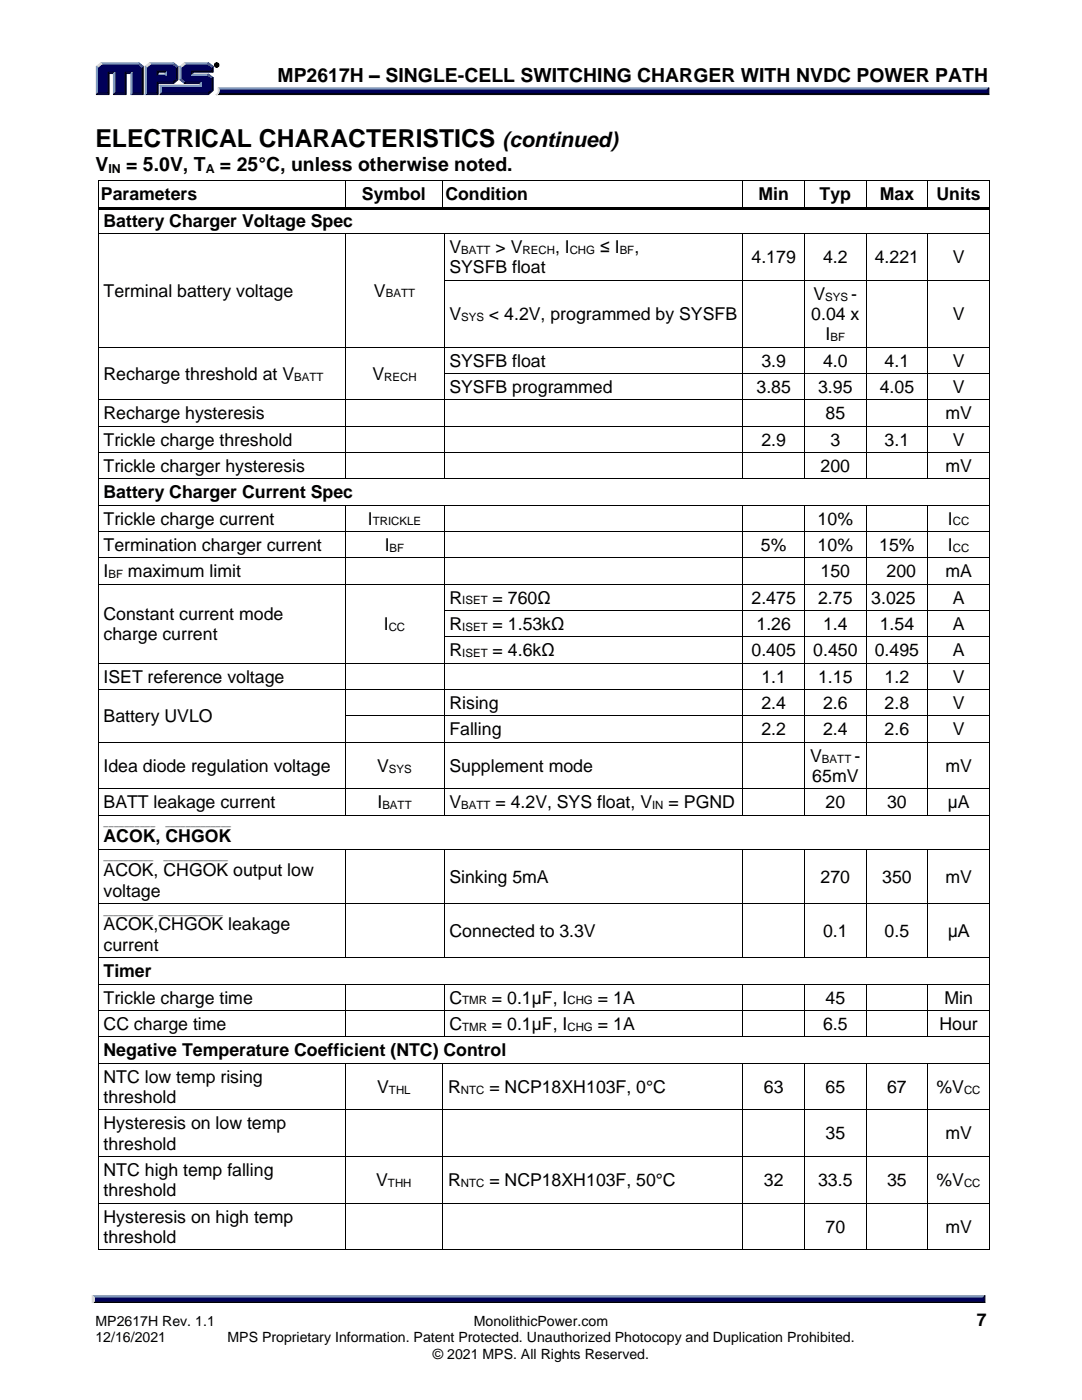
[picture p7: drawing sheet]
<svg xmlns="http://www.w3.org/2000/svg" width="216mm" height="279mm" viewBox="0 0 216 279" stroke-linecap="round" stroke-linejoin="round" font-family="sans-serif">
<defs><g id="words">
<text font-size="4.9" x="19" y="29.4">ELECTRICAL CHARACTERISTICS</text>
<text font-size="4.2" x="100.3" y="29.4">(continued)</text>
<g font-size="3.9">
<text x="55.4" y="16.3">MP2617H – SINGLE-CELL SWITCHING CHARGER WITH NVDC POWER PATH</text>
<text x="19" y="34.1">V</text>
<text x="25.2" y="34.1">= 5.0V, T</text>
<text x="43.9" y="34.1">= 25°C, unless otherwise noted.</text>
</g>
<g font-size="3.5">
<text x="20.1" y="40">Parameters</text>
<text x="72.2" y="40">Symbol</text>
<text x="88.9" y="40">Condition</text>
<text x="151.3" y="40">Min</text>
<text x="163.5" y="40">Typ</text>
<text x="175.5" y="40">Max</text>
<text x="186.9" y="40">Units</text>
<text x="20.7" y="45.2">Battery Charger Voltage Spec</text>
<text x="89.7" y="50.5">V</text>
<text x="98.9" y="50.5">&gt; V</text>
<text x="110.8" y="50.5">, I</text>
<text x="119.8" y="50.5">≤ I</text>
<text x="126.6" y="50.5">,</text>
<text x="150" y="52.5">4.179</text>
<text x="164.2" y="52.5">4.2</text>
<text x="174.6" y="52.5">4.221</text>
<text x="190.1" y="52.5">V</text>
<text x="20.7" y="59.2">Terminal battery voltage</text>
<text x="74.6" y="59.2">V</text>
<text x="89.7" y="54.5">SYSFB float</text>
<text x="162.3" y="59.8">V</text>
<text x="169.9" y="59.8">-</text>
<text x="89.7" y="63.8">V</text>
<text x="97.6" y="63.8">&lt; 4.2V, programmed by SYSFB</text>
<text x="161.9" y="63.8">0.04 x</text>
<text x="190.1" y="63.8">V</text>
<text x="164.7" y="67.9">I</text>
<text x="20.7" y="75.8">Recharge threshold at V</text>
<text x="74.3" y="75.8">V</text>
<text x="89.7" y="73.2">SYSFB float</text>
<text x="151.9" y="73.2">3.9</text>
<text x="164.2" y="73.2">4.0</text>
<text x="176.5" y="73.2">4.1</text>
<text x="190.1" y="73.2">V</text>
<text x="20.7" y="83.7">Recharge hysteresis</text>
<text x="89.7" y="78.4">SYSFB programmed</text>
<text x="151" y="78.4">3.85</text>
<text x="163.3" y="78.4">3.95</text>
<text x="164.7" y="83.7">85</text>
<text x="175.5" y="78.4">4.05</text>
<text x="188.6" y="83.7">mV</text>
<text x="190.1" y="78.4">V</text>
<text x="20.7" y="88.9">Trickle charge threshold</text>
<text x="151.9" y="88.9">2.9</text>
<text x="165.7" y="88.9">3</text>
<text x="176.5" y="88.9">3.1</text>
<text x="190.1" y="88.9">V</text>
<text x="20.7" y="94.2">Trickle charger hysteresis</text>
<text x="163.7" y="94.2">200</text>
<text x="188.6" y="94.2">mV</text>
<text x="20.7" y="99.5">Battery Charger Current Spec</text>
<text x="20.7" y="104.7">Trickle charge current</text>
<text x="73.4" y="104.7">I</text>
<text x="163.1" y="104.7">10%</text>
<text x="189.1" y="104.7">I</text>
<text x="20.7" y="109.9">Termination charger current</text>
<text x="76.8" y="109.9">I</text>
<text x="151.8" y="109.9">5%</text>
<text x="163.1" y="109.9">10%</text>
<text x="175.4" y="109.9">15%</text>
<text x="189.1" y="109.9">I</text>
<text x="20.7" y="115.2">I</text>
<text x="25.5" y="115.2">maximum limit</text>
<text x="163.7" y="115.2">150</text>
<text x="176.9" y="115.2">200</text>
<text x="188.6" y="115.2">mA</text>
<text x="20.7" y="123.7">Constant current mode</text>
<text x="76.6" y="125.7">I</text>
<text x="89.7" y="120.5">R</text>
<text x="89.7" y="125.7">R</text>
<text x="98.3" y="120.5">= 760Ω</text>
<text x="98.3" y="125.7">= 1.53kΩ</text>
<text x="150" y="120.5">2.475</text>
<text x="151" y="125.7">1.26</text>
<text x="163.3" y="120.5">2.75</text>
<text x="164.2" y="125.7">1.4</text>
<text x="173.9" y="120.5">3.025</text>
<text x="175.5" y="125.7">1.54</text>
<text x="190.1" y="120.5">A</text>
<text x="190.1" y="125.7">A</text>
<text x="20.7" y="127.7">charge current</text>
<text x="89.7" y="131">R</text>
<text x="98.3" y="131">= 4.6kΩ</text>
<text x="150" y="131">0.405</text>
<text x="162.3" y="131">0.450</text>
<text x="174.6" y="131">0.495</text>
<text x="190.1" y="131">A</text>
<text x="20.7" y="136.2">ISET reference voltage</text>
<text x="151.9" y="136.2">1.1</text>
<text x="163.3" y="136.2">1.15</text>
<text x="176.5" y="136.2">1.2</text>
<text x="190.1" y="136.2">V</text>
<text x="89.7" y="141.5">Rising</text>
<text x="151.9" y="141.5">2.4</text>
<text x="164.2" y="141.5">2.6</text>
<text x="176.5" y="141.5">2.8</text>
<text x="190.1" y="141.5">V</text>
<text x="20.7" y="144.1">Battery UVLO</text>
<text x="89.7" y="146.8">Falling</text>
<text x="151.9" y="146.8">2.2</text>
<text x="164.2" y="146.8">2.4</text>
<text x="176.5" y="146.8">2.6</text>
<text x="190.1" y="146.8">V</text>
<text x="20.7" y="154">Idea diode regulation voltage</text>
<text x="75.3" y="154">V</text>
<text x="89.7" y="154">Supplement mode</text>
<text x="161.7" y="152">V</text>
<text x="170.5" y="152">-</text>
<text x="188.6" y="154">mV</text>
<text x="20.7" y="161.3">BATT leakage current</text>
<text x="75.3" y="161.3">I</text>
<text x="89.7" y="161.3">V</text>
<text x="98.9" y="161.3">= 4.2V, SYS float, V</text>
<text x="133.4" y="161.3">= PGND</text>
<text x="162.1" y="156.1">65mV</text>
<text x="164.7" y="161.3">20</text>
<text x="177" y="161.3">30</text>
<text x="189.1" y="161.3">µA</text>
<text x="20.7" y="168.1">ACOK, CHGOK</text>
<text x="20.7" y="174.9">ACOK, CHGOK output low</text>
<text x="20.7" y="178.9">voltage</text>
<text x="89.7" y="176.1">Sinking 5mA</text>
<text x="163.7" y="176.1">270</text>
<text x="176" y="176.1">350</text>
<text x="188.6" y="176.1">mV</text>
<text x="20.7" y="185.7">ACOK,CHGOK leakage</text>
<text x="20.7" y="189.8">current</text>
<text x="89.7" y="187">Connected to 3.3V</text>
<text x="164.2" y="187">0.1</text>
<text x="176.5" y="187">0.5</text>
<text x="189.1" y="187">μA</text>
<text x="20.7" y="195">Timer</text>
<text x="20.7" y="200.3">Trickle charge time</text>
<text x="89.7" y="200.3">C</text>
<text x="98.2" y="200.3">= 0.1µF, I</text>
<text x="119.3" y="200.3">= 1A</text>
<text x="164.7" y="200.3">45</text>
<text x="188.4" y="200.3">Min</text>
<text x="20.7" y="205.5">CC charge time</text>
<text x="89.7" y="205.5">C</text>
<text x="98.2" y="205.5">= 0.1µF, I</text>
<text x="119.3" y="205.5">= 1A</text>
<text x="164.2" y="205.5">6.5</text>
<text x="187.5" y="205.5">Hour</text>
<text x="20.7" y="210.8">Negative Temperature Coefficient (NTC) Control</text>
<text x="20.7" y="216">NTC low temp rising</text>
<text x="20.7" y="220.1">threshold</text>
<text x="75.3" y="218.1">V</text>
<text x="89.4" y="218.1">R</text>
<text x="97.6" y="218.1">= NCP18XH103F, 0°C</text>
<text x="152.4" y="218.1">63</text>
<text x="164.7" y="218.1">65</text>
<text x="177" y="218.1">67</text>
<text x="186.9" y="218.1">%V</text>
<text x="20.7" y="225.4">Hysteresis on low temp</text>
<text x="164.7" y="227.4">35</text>
<text x="188.6" y="227.4">mV</text>
<text x="20.7" y="229.4">threshold</text>
<text x="20.7" y="234.7">NTC high temp falling</text>
<text x="20.7" y="238.7">threshold</text>
<text x="75.1" y="236.7">V</text>
<text x="89.4" y="236.7">R</text>
<text x="97.6" y="236.7">= NCP18XH103F, 50°C</text>
<text x="152.4" y="236.7">32</text>
<text x="163.3" y="236.7">33.5</text>
<text x="177" y="236.7">35</text>
<text x="186.9" y="236.7">%V</text>
<text x="20.7" y="244">Hysteresis on high temp</text>
<text x="20.7" y="248.1">threshold</text>
<text x="164.7" y="246">70</text>
<text x="188.6" y="246">mV</text>
<text x="194.9" y="264.5">7</text>
</g>
<g font-size="2.8">
<text x="19" y="264.5">MP2617H Rev. 1.1</text>
<text x="19" y="267.9">12/16/2021</text>
<text x="45.4" y="267.9">MPS Proprietary Information. Patent Protected. Unauthorized Photocopy and Duplication Prohibited.</text>
<text x="94.6" y="264.5">MonolithicPower.com</text>
<text x="86.4" y="271.2">© 2021 MPS. All Rights Reserved.</text>
</g>
<g font-size="2.5">
<text x="21.6" y="34.5">IN</text>
<text x="41.1" y="34.5">A</text>
</g>
<g font-size="2.3">
<text x="92" y="50.7">BATT</text>
<text x="104.3" y="50.7">RECH</text>
<text x="113.7" y="50.7">CHG</text>
<text x="123.6" y="50.7">BF</text>
<text x="77" y="59.4">BATT</text>
<text x="164.6" y="60">SYS</text>
<text x="92" y="64">SYS</text>
<text x="165.7" y="68.1">BF</text>
<text x="58.7" y="76">BATT</text>
<text x="76.7" y="76">RECH</text>
<text x="74.4" y="104.9">TRICKLE</text>
<text x="190.1" y="104.9">CC</text>
<text x="77.8" y="110.1">BF</text>
<text x="190.1" y="110.1">CC</text>
<text x="21.6" y="115.4">BF</text>
<text x="77.6" y="125.9">CC</text>
<text x="92.2" y="120.6">ISET</text>
<text x="92.2" y="125.9">ISET</text>
<text x="92.2" y="131.2">ISET</text>
<text x="77.6" y="154.2">SYS</text>
<text x="164" y="152.2">BATT</text>
<text x="76.3" y="161.5">BATT</text>
<text x="92" y="161.5">BATT</text>
<text x="130.1" y="161.5">IN</text>
<text x="92.2" y="200.4">TMR</text>
<text x="113.2" y="200.4">CHG</text>
<text x="92.2" y="205.7">TMR</text>
<text x="113.2" y="205.7">CHG</text>
<text x="77.6" y="218.2">THL</text>
<text x="92" y="218.2">NTC</text>
<text x="192.4" y="218.2">CC</text>
<text x="77.4" y="236.9">THH</text>
<text x="92" y="236.9">NTC</text>
<text x="192.4" y="236.9">CC</text>
</g>
<g font-size="1.8">
<text x="20.7" y="164.9">__________</text>
<text x="33" y="164.9">_____________</text>
<text x="20.7" y="171.7">__________</text>
<text x="32.6" y="171.7">_____________</text>
<text x="20.7" y="182.5">__________ _____________</text>
</g>
</g></defs>
<g fill="#000" stroke="#000" stroke-width=".2">
<path d="M43.7 18.2h153.2l.4 .7h-154.1a.67 .67 0 0 0 .5-.7zM18.9 259.3h177.2l.4 .7h-178.1z"/>
<path d="M42.8 13a.46 .46 0 0 1 .9 0 .46 .46 0 0 1-.9 0zM42.9 13a.37 .37 0 0 0 .7 0 .37 .37 0 0 0-.7 0zM43.1 12.7h.3l.1 .5-.3-.2-.1 .2zM43.2 12.8l.1 .2v-.2z"/>
</g>
<g fill="#8099bf" stroke="#8099bf" stroke-width=".2">
<path d="M18.4 258.6h178.1l-.4 .7h-177.2z"/>
<path d="M43.6 17.5h153.7l-.4 .7h-153.2z"/>
<path d="M31.6 14.8h1.3l.3 .3h-1.9z"/>
<path d="M36.8 12.5h4.8l-.2 .3h-4.4z"/>
<path d="M35.9 13.2l.3 .2v2.4l-.3 .1z"/>
<path d="M31.9 17h8v-.3l.3-.3v.9h-8z"/>
<path d="M31.9 17l.3 .3v1.3l-.3 .3z"/>
<path d="M38.5 14.8h3.1l-.2 .3h-3.2z"/>
<path d="M29.8 12.5h4.8l-.2 .3h-4.4z"/>
<path d="M29 13.2l.2 .2v5.2l-.2 .3z"/>
<path d="M33.2 14.1v1l-.3-.3v-.4z"/>
<path d="M20.1 12.5h7.6l-.2 .3h-7.2z"/>
<path d="M19.2 13.2l.3 .2v5.2l-.3 .3z"/>
<path d="M22.6 14.7l.3-.3v4.2l-.3 .3z"/>
<path d="M26.1 14.7l.3-.3v4.2l-.3 .3z"/>
</g>
<g fill="#000026" stroke="#000026" stroke-width=".2">
<path d="M196.5 258.6v1.4l-.4-.3v-.6z"/>
<path d="M197.3 17.5v1.4l-.4-.4v-.5z"/>
<path d="M37 16.4h3.2l-.3 .3h-3.1z"/>
<path d="M38.2 14.1h4.1v-.7l.2-.2v1.2h-4v.4l-.3 .3z"/>
<path d="M32.2 18.6h9.2l.9-.7v-2.3l.2-.1v2.6l-.9 .8h-9.7z"/>
<path d="M31.3 16.4h3.1l.8-.6v-2.4l.3-.2v2.7l-.9 .8h-3v2.2h-2.6l.2-.3h2.1z"/>
<path d="M31.3 14.1h1.9l-.3 .3h-1.3v.4l-.3 .3z"/>
<path d="M28.3 13.4l.3-.2v5.7h-2.5l.3-.3h1.9z"/>
<path d="M21.5 14.4h1.4l-.3 .3h-.8v4.2h-2.6l.3-.3h2z"/>
<path d="M24.9 14.4h1.5l-.3 .3h-.9v4.2h-2.6l.3-.3h2z"/>
</g>
<g fill="#000059" stroke="#000059" stroke-width=".2">
<path d="M18.9 259.1h177.2v.6h-177.2z"/>
<path d="M43.8 18h153.1v.5h-153.2z"/>
<path d="M19.5 13.4l.8-.6h7.2l.8 .6v5.2h-1.9v-4.2h-1.5v4.2h-2v-4.2h-1.4v4.2h-2z"/>
<path d="M29.2 13.4l.8-.6h2.2v1.3h-.9v1h1.9v-1h-1.3v-1.3h2.5l.8 .6v2.4l-.8 .6h-3.1v2.2h-2.1z"/>
<path d="M32.1 17.3h8.1v-.9h-3.2l-.8-.6v-2.4l.8-.6h4.4l.9 .6v.7h-4.1v1h3.2l.9 .5v2.3l-.9 .7h-9.3z"/>
</g>
<g fill="#d9d9d9" stroke="#d9d9d9" stroke-width=".2">
<path d="M18.4 258.6l.5 .5v.5l-.5 .4z"/>
<path d="M43.6 17.5l.2 .5a.81 .81 0 0 1-.7 .9 1.13 1.13 0 0 0 .5-1.4z"/>
<path d="M35.9 13.2l.9-.7 .2 .3-.8 .6z"/>
<path d="M29 13.2l.8-.7 .2 .3-.8 .6z"/>
<path d="M19.2 13.2l.9-.7 .2 .3-.8 .6z"/>
</g>
<g fill="#1a5999" stroke="#1a5999" stroke-width=".2">
<path d="M35.9 15.9l.3-.1 .8 .6-.2 .3z"/>
<path d="M41.6 14.8l.9 .7-.2 .1-.9-.5z"/>
<path d="M34.6 12.5l.9 .7-.3 .2-.8-.6z"/>
<path d="M27.7 12.5l.9 .7-.3 .2-.8-.6z"/>
<path d="M41.6 12.5l.9 .7-.2 .2-.9-.6z"/>
</g>
<g fill="#000">
<path d="M19.6 36h.1v.7h-.1z" fill-rule="evenodd"/>
<path d="M19.6 36h.1v.2h-.1z" fill-rule="evenodd"/>
<path d="M68.8 36.2h.1v.5h-.1z" fill-rule="evenodd"/>
<path d="M68.8 36h.1v.2h-.1z" fill-rule="evenodd"/>
<path d="M88.3 36.2h.2v.5h-.2z" fill-rule="evenodd"/>
<path d="M88.3 36h.2v.2h-.2z" fill-rule="evenodd"/>
<path d="M148.2 36.2h.1v.5h-.1z" fill-rule="evenodd"/>
<path d="M148.2 36h.1v.2h-.1z" fill-rule="evenodd"/>
<path d="M160.4 36.2h.2v.5h-.2z" fill-rule="evenodd"/>
<path d="M160.4 36h.2v.2h-.2z" fill-rule="evenodd"/>
<path d="M172.8 36.2h.1v.5h-.1z" fill-rule="evenodd"/>
<path d="M172.8 36h.1v.2h-.1z" fill-rule="evenodd"/>
<path d="M185.1 36.2h.1v.5h-.1z" fill-rule="evenodd"/>
<path d="M185.1 36h.1v.2h-.1z" fill-rule="evenodd"/>
<path d="M197.4 36h.1v.7h-.1z" fill-rule="evenodd"/>
<path d="M197.4 36h.1v.2h-.1z" fill-rule="evenodd"/>
<path d="M19.6 41.3h.1v.7h-.1z" fill-rule="evenodd"/>
<path d="M19.6 46.5h.1v.7h-.1z" fill-rule="evenodd"/>
<path d="M19.6 55.8h.1v.7h-.1z" fill-rule="evenodd"/>
<path d="M19.7 41.3h49.1v.5h-49.1z" fill-rule="evenodd"/>
<path d="M68.8 41.3h.5v.5h-.5z" fill-rule="evenodd"/>
<path d="M68.8 46.7h.1v.5h-.1z" fill-rule="evenodd"/>
<path d="M68.8 46.5h.1v.2h-.1z" fill-rule="evenodd"/>
<path d="M68.8 55.8h.1v.7h-.1z" fill-rule="evenodd"/>
<path d="M69.3 41.3h19v.5h-19z" fill-rule="evenodd"/>
<path d="M88.3 41.3h.5v.5h-.5z" fill-rule="evenodd"/>
<path d="M88.6 46.7h.1v.5h-.1z" fill-rule="evenodd"/>
<path d="M88.6 46.5h.1v.2h-.1z" fill-rule="evenodd"/>
<path d="M88.6 55.8h.1v.7h-.1z" fill-rule="evenodd"/>
<path d="M88.8 41.3h59.4v.5h-59.4z" fill-rule="evenodd"/>
<path d="M148.2 41.3h.5v.5h-.5z" fill-rule="evenodd"/>
<path d="M148.2 46.7h.1v.5h-.1z" fill-rule="evenodd"/>
<path d="M148.2 46.5h.1v.2h-.1z" fill-rule="evenodd"/>
<path d="M148.2 55.8h.1v.7h-.1z" fill-rule="evenodd"/>
<path d="M148.7 41.3h11.7v.5h-11.7z" fill-rule="evenodd"/>
<path d="M160.4 41.3h.6v.5h-.6z" fill-rule="evenodd"/>
<path d="M160.4 46.7h.2v.5h-.2z" fill-rule="evenodd"/>
<path d="M160.4 46.5h.2v.2h-.2z" fill-rule="evenodd"/>
<path d="M160.4 55.8h.2v.7h-.2z" fill-rule="evenodd"/>
<path d="M161 41.3h11.8v.5h-11.8z" fill-rule="evenodd"/>
<path d="M172.8 41.3h.5v.5h-.5z" fill-rule="evenodd"/>
<path d="M172.8 46.7h.1v.5h-.1z" fill-rule="evenodd"/>
<path d="M172.8 46.5h.1v.2h-.1z" fill-rule="evenodd"/>
<path d="M172.8 55.8h.1v.7h-.1z" fill-rule="evenodd"/>
<path d="M173.3 41.3h11.8v.5h-11.8z" fill-rule="evenodd"/>
<path d="M185.1 41.3h.5v.5h-.5z" fill-rule="evenodd"/>
<path d="M185.1 46.7h.1v.5h-.1z" fill-rule="evenodd"/>
<path d="M185.1 46.5h.1v.2h-.1z" fill-rule="evenodd"/>
<path d="M185.1 55.8h.1v.7h-.1z" fill-rule="evenodd"/>
<path d="M185.6 41.3h11.8v.5h-11.8z" fill-rule="evenodd"/>
<path d="M197.4 41.3h.1v.7h-.1z" fill-rule="evenodd"/>
<path d="M197.4 46.5h.1v.7h-.1z" fill-rule="evenodd"/>
<path d="M197.4 55.8h.1v.7h-.1z" fill-rule="evenodd"/>
<path d="M19.6 69.2h.1v.7h-.1z" fill-rule="evenodd"/>
<path d="M19.6 74.5h.1v.6h-.1z" fill-rule="evenodd"/>
<path d="M68.8 69.2h.1v.7h-.1z" fill-rule="evenodd"/>
<path d="M68.8 74.5h.1v.6h-.1z" fill-rule="evenodd"/>
<path d="M88.6 69.2h.1v.7h-.1z" fill-rule="evenodd"/>
<path d="M88.6 74.5h.1v.6h-.1z" fill-rule="evenodd"/>
<path d="M148.2 69.2h.1v.7h-.1z" fill-rule="evenodd"/>
<path d="M148.2 74.5h.1v.6h-.1z" fill-rule="evenodd"/>
<path d="M160.4 69.2h.2v.7h-.2z" fill-rule="evenodd"/>
<path d="M160.4 74.5h.2v.6h-.2z" fill-rule="evenodd"/>
<path d="M172.8 69.2h.1v.7h-.1z" fill-rule="evenodd"/>
<path d="M172.8 74.5h.1v.6h-.1z" fill-rule="evenodd"/>
<path d="M185.1 69.2h.1v.7h-.1z" fill-rule="evenodd"/>
<path d="M185.1 74.5h.1v.6h-.1z" fill-rule="evenodd"/>
<path d="M197.4 69.2h.1v.7h-.1z" fill-rule="evenodd"/>
<path d="M197.4 74.5h.1v.6h-.1z" fill-rule="evenodd"/>
<path d="M19.6 79.7h.1v.7h-.1z" fill-rule="evenodd"/>
<path d="M19.6 85h.1v.7h-.1z" fill-rule="evenodd"/>
<path d="M19.6 90.2h.1v.7h-.1z" fill-rule="evenodd"/>
<path d="M19.6 95.5h.1v.7h-.1z" fill-rule="evenodd"/>
<path d="M68.8 79.7h.1v.7h-.1z" fill-rule="evenodd"/>
<path d="M68.8 85h.1v.7h-.1z" fill-rule="evenodd"/>
<path d="M68.8 90.2h.1v.7h-.1z" fill-rule="evenodd"/>
<path d="M68.8 95.5h.1v.2h-.1z" fill-rule="evenodd"/>
<path d="M88.6 79.7h.1v.7h-.1z" fill-rule="evenodd"/>
<path d="M88.6 85h.1v.7h-.1z" fill-rule="evenodd"/>
<path d="M88.6 90.2h.1v.7h-.1z" fill-rule="evenodd"/>
<path d="M88.6 95.5h.1v.2h-.1z" fill-rule="evenodd"/>
<path d="M148.2 79.7h.1v.7h-.1z" fill-rule="evenodd"/>
<path d="M148.2 85h.1v.7h-.1z" fill-rule="evenodd"/>
<path d="M148.2 90.2h.1v.7h-.1z" fill-rule="evenodd"/>
<path d="M148.2 95.5h.1v.2h-.1z" fill-rule="evenodd"/>
<path d="M160.4 79.7h.2v.7h-.2z" fill-rule="evenodd"/>
<path d="M160.4 85h.2v.7h-.2z" fill-rule="evenodd"/>
<path d="M160.4 90.2h.2v.7h-.2z" fill-rule="evenodd"/>
<path d="M160.4 95.5h.2v.2h-.2z" fill-rule="evenodd"/>
<path d="M172.8 79.7h.1v.7h-.1z" fill-rule="evenodd"/>
<path d="M172.8 85h.1v.7h-.1z" fill-rule="evenodd"/>
<path d="M172.8 90.2h.1v.7h-.1z" fill-rule="evenodd"/>
<path d="M172.8 95.5h.1v.2h-.1z" fill-rule="evenodd"/>
<path d="M185.1 79.7h.1v.7h-.1z" fill-rule="evenodd"/>
<path d="M185.1 85h.1v.7h-.1z" fill-rule="evenodd"/>
<path d="M185.1 90.2h.1v.7h-.1z" fill-rule="evenodd"/>
<path d="M185.1 95.5h.1v.2h-.1z" fill-rule="evenodd"/>
<path d="M197.4 79.7h.1v.7h-.1z" fill-rule="evenodd"/>
<path d="M197.4 85h.1v.7h-.1z" fill-rule="evenodd"/>
<path d="M197.4 90.2h.1v.7h-.1z" fill-rule="evenodd"/>
<path d="M197.4 95.5h.1v.7h-.1z" fill-rule="evenodd"/>
<path d="M19.6 100.7h.1v.7h-.1z" fill-rule="evenodd"/>
<path d="M19.6 106h.1v.7h-.1z" fill-rule="evenodd"/>
<path d="M19.6 111.2h.1v.7h-.1z" fill-rule="evenodd"/>
<path d="M19.6 116.5h.1v.7h-.1z" fill-rule="evenodd"/>
<path d="M68.8 100.9h.1v.5h-.1z" fill-rule="evenodd"/>
<path d="M68.8 100.7h.1v.2h-.1z" fill-rule="evenodd"/>
<path d="M68.8 106h.1v.7h-.1z" fill-rule="evenodd"/>
<path d="M68.8 111.2h.1v.7h-.1z" fill-rule="evenodd"/>
<path d="M68.8 116.5h.1v.7h-.1z" fill-rule="evenodd"/>
<path d="M88.6 100.9h.1v.5h-.1z" fill-rule="evenodd"/>
<path d="M88.6 100.7h.1v.2h-.1z" fill-rule="evenodd"/>
<path d="M88.6 106h.1v.7h-.1z" fill-rule="evenodd"/>
<path d="M88.6 111.2h.1v.7h-.1z" fill-rule="evenodd"/>
<path d="M88.6 116.5h.1v.7h-.1z" fill-rule="evenodd"/>
<path d="M148.2 100.9h.1v.5h-.1z" fill-rule="evenodd"/>
<path d="M148.2 100.7h.1v.2h-.1z" fill-rule="evenodd"/>
<path d="M148.2 106h.1v.7h-.1z" fill-rule="evenodd"/>
<path d="M148.2 111.2h.1v.7h-.1z" fill-rule="evenodd"/>
<path d="M148.2 116.5h.1v.7h-.1z" fill-rule="evenodd"/>
<path d="M160.4 100.9h.2v.5h-.2z" fill-rule="evenodd"/>
<path d="M160.4 100.7h.2v.2h-.2z" fill-rule="evenodd"/>
<path d="M160.4 106h.2v.7h-.2z" fill-rule="evenodd"/>
<path d="M160.4 111.2h.2v.7h-.2z" fill-rule="evenodd"/>
<path d="M160.4 116.5h.2v.7h-.2z" fill-rule="evenodd"/>
<path d="M172.8 100.9h.1v.5h-.1z" fill-rule="evenodd"/>
<path d="M172.8 100.7h.1v.2h-.1z" fill-rule="evenodd"/>
<path d="M172.8 106h.1v.7h-.1z" fill-rule="evenodd"/>
<path d="M172.8 111.2h.1v.7h-.1z" fill-rule="evenodd"/>
<path d="M172.8 116.5h.1v.7h-.1z" fill-rule="evenodd"/>
<path d="M185.1 100.9h.1v.5h-.1z" fill-rule="evenodd"/>
<path d="M185.1 100.7h.1v.2h-.1z" fill-rule="evenodd"/>
<path d="M185.1 106h.1v.7h-.1z" fill-rule="evenodd"/>
<path d="M185.1 111.2h.1v.7h-.1z" fill-rule="evenodd"/>
<path d="M185.1 116.5h.1v.7h-.1z" fill-rule="evenodd"/>
<path d="M197.4 100.7h.1v.7h-.1z" fill-rule="evenodd"/>
<path d="M197.4 106h.1v.7h-.1z" fill-rule="evenodd"/>
<path d="M197.4 111.2h.1v.7h-.1z" fill-rule="evenodd"/>
<path d="M197.4 116.5h.1v.7h-.1z" fill-rule="evenodd"/>
<path d="M19.6 121.8h.1v.7h-.1z" fill-rule="evenodd"/>
<path d="M19.6 127h.1v.7h-.1z" fill-rule="evenodd"/>
<path d="M19.6 132.3h.1v.7h-.1z" fill-rule="evenodd"/>
<path d="M19.6 137.5h.1v.7h-.1z" fill-rule="evenodd"/>
<path d="M68.8 121.8h.1v.7h-.1z" fill-rule="evenodd"/>
<path d="M68.8 127h.1v.7h-.1z" fill-rule="evenodd"/>
<path d="M68.8 132.3h.1v.7h-.1z" fill-rule="evenodd"/>
<path d="M68.8 137.5h.1v.7h-.1z" fill-rule="evenodd"/>
<path d="M88.6 121.8h.1v.7h-.1z" fill-rule="evenodd"/>
<path d="M88.6 127h.1v.7h-.1z" fill-rule="evenodd"/>
<path d="M88.6 132.3h.1v.7h-.1z" fill-rule="evenodd"/>
<path d="M88.6 137.5h.1v.7h-.1z" fill-rule="evenodd"/>
<path d="M148.2 121.8h.1v.7h-.1z" fill-rule="evenodd"/>
<path d="M148.2 127h.1v.7h-.1z" fill-rule="evenodd"/>
<path d="M148.2 132.3h.1v.7h-.1z" fill-rule="evenodd"/>
<path d="M148.2 137.5h.1v.7h-.1z" fill-rule="evenodd"/>
<path d="M160.4 121.8h.2v.7h-.2z" fill-rule="evenodd"/>
<path d="M160.4 127h.2v.7h-.2z" fill-rule="evenodd"/>
<path d="M160.4 132.3h.2v.7h-.2z" fill-rule="evenodd"/>
<path d="M160.4 137.5h.2v.7h-.2z" fill-rule="evenodd"/>
<path d="M172.8 121.8h.1v.7h-.1z" fill-rule="evenodd"/>
<path d="M172.8 127h.1v.7h-.1z" fill-rule="evenodd"/>
<path d="M172.8 132.3h.1v.7h-.1z" fill-rule="evenodd"/>
<path d="M172.8 137.5h.1v.7h-.1z" fill-rule="evenodd"/>
<path d="M185.1 121.8h.1v.7h-.1z" fill-rule="evenodd"/>
<path d="M185.1 127h.1v.7h-.1z" fill-rule="evenodd"/>
<path d="M185.1 132.3h.1v.7h-.1z" fill-rule="evenodd"/>
<path d="M185.1 137.5h.1v.7h-.1z" fill-rule="evenodd"/>
<path d="M197.4 121.8h.1v.7h-.1z" fill-rule="evenodd"/>
<path d="M197.4 127h.1v.7h-.1z" fill-rule="evenodd"/>
<path d="M197.4 132.3h.1v.7h-.1z" fill-rule="evenodd"/>
<path d="M197.4 137.5h.1v.7h-.1z" fill-rule="evenodd"/>
<path d="M19.6 142.8h.1v.7h-.1z" fill-rule="evenodd"/>
<path d="M19.6 148.1h.1v.7h-.1z" fill-rule="evenodd"/>
<path d="M19.6 157.4h.1v.7h-.1z" fill-rule="evenodd"/>
<path d="M68.8 142.8h.1v.7h-.1z" fill-rule="evenodd"/>
<path d="M68.8 148.1h.1v.7h-.1z" fill-rule="evenodd"/>
<path d="M68.8 157.4h.1v.7h-.1z" fill-rule="evenodd"/>
<path d="M88.6 142.8h.1v.7h-.1z" fill-rule="evenodd"/>
<path d="M88.6 148.1h.1v.7h-.1z" fill-rule="evenodd"/>
<path d="M88.6 157.4h.1v.7h-.1z" fill-rule="evenodd"/>
<path d="M148.2 142.8h.1v.7h-.1z" fill-rule="evenodd"/>
<path d="M148.2 148.1h.1v.7h-.1z" fill-rule="evenodd"/>
<path d="M148.2 157.4h.1v.7h-.1z" fill-rule="evenodd"/>
<path d="M160.4 142.8h.2v.7h-.2z" fill-rule="evenodd"/>
<path d="M160.4 148.1h.2v.7h-.2z" fill-rule="evenodd"/>
<path d="M160.4 157.4h.2v.7h-.2z" fill-rule="evenodd"/>
<path d="M172.8 142.8h.1v.7h-.1z" fill-rule="evenodd"/>
<path d="M172.8 148.1h.1v.7h-.1z" fill-rule="evenodd"/>
<path d="M172.8 157.4h.1v.7h-.1z" fill-rule="evenodd"/>
<path d="M185.1 142.8h.1v.7h-.1z" fill-rule="evenodd"/>
<path d="M185.1 148.1h.1v.7h-.1z" fill-rule="evenodd"/>
<path d="M185.1 157.4h.1v.7h-.1z" fill-rule="evenodd"/>
<path d="M197.4 142.8h.1v.7h-.1z" fill-rule="evenodd"/>
<path d="M197.4 148.1h.1v.7h-.1z" fill-rule="evenodd"/>
<path d="M197.4 157.4h.1v.7h-.1z" fill-rule="evenodd"/>
<path d="M19.6 162.6h.1v.7h-.1z" fill-rule="evenodd"/>
<path d="M19.6 169.4h.1v.7h-.1z" fill-rule="evenodd"/>
<path d="M68.8 162.6h.1v.2h-.1z" fill-rule="evenodd"/>
<path d="M68.8 169.6h.1v.5h-.1z" fill-rule="evenodd"/>
<path d="M68.8 169.4h.1v.2h-.1z" fill-rule="evenodd"/>
<path d="M88.6 162.6h.1v.2h-.1z" fill-rule="evenodd"/>
<path d="M88.6 169.6h.1v.5h-.1z" fill-rule="evenodd"/>
<path d="M88.6 169.4h.1v.2h-.1z" fill-rule="evenodd"/>
<path d="M148.2 162.6h.1v.2h-.1z" fill-rule="evenodd"/>
<path d="M148.2 169.6h.1v.5h-.1z" fill-rule="evenodd"/>
<path d="M148.2 169.4h.1v.2h-.1z" fill-rule="evenodd"/>
<path d="M160.4 162.6h.2v.2h-.2z" fill-rule="evenodd"/>
<path d="M160.4 169.6h.2v.5h-.2z" fill-rule="evenodd"/>
<path d="M160.4 169.4h.2v.2h-.2z" fill-rule="evenodd"/>
<path d="M172.8 162.6h.1v.2h-.1z" fill-rule="evenodd"/>
<path d="M172.8 169.6h.1v.5h-.1z" fill-rule="evenodd"/>
<path d="M172.8 169.4h.1v.2h-.1z" fill-rule="evenodd"/>
<path d="M185.1 162.6h.1v.2h-.1z" fill-rule="evenodd"/>
<path d="M185.1 169.6h.1v.5h-.1z" fill-rule="evenodd"/>
<path d="M185.1 169.4h.1v.2h-.1z" fill-rule="evenodd"/>
<path d="M197.4 162.6h.1v.7h-.1z" fill-rule="evenodd"/>
<path d="M197.4 169.4h.1v.7h-.1z" fill-rule="evenodd"/>
<path d="M19.6 180.2h.1v.7h-.1z" fill-rule="evenodd"/>
<path d="M19.6 191.1h.1v.7h-.1z" fill-rule="evenodd"/>
<path d="M19.6 196.3h.1v.7h-.1z" fill-rule="evenodd"/>
<path d="M68.8 180.2h.1v.7h-.1z" fill-rule="evenodd"/>
<path d="M68.8 191.1h.1v.1h-.1z" fill-rule="evenodd"/>
<path d="M68.8 196.5h.1v.5h-.1z" fill-rule="evenodd"/>
<path d="M68.8 196.3h.1v.2h-.1z" fill-rule="evenodd"/>
<path d="M88.6 180.2h.1v.7h-.1z" fill-rule="evenodd"/>
<path d="M88.6 191.1h.1v.1h-.1z" fill-rule="evenodd"/>
<path d="M88.6 196.5h.1v.5h-.1z" fill-rule="evenodd"/>
<path d="M88.6 196.3h.1v.2h-.1z" fill-rule="evenodd"/>
<path d="M148.2 180.2h.1v.7h-.1z" fill-rule="evenodd"/>
<path d="M148.2 191.1h.1v.1h-.1z" fill-rule="evenodd"/>
<path d="M148.2 196.5h.1v.5h-.1z" fill-rule="evenodd"/>
<path d="M148.2 196.3h.1v.2h-.1z" fill-rule="evenodd"/>
<path d="M160.4 180.2h.2v.7h-.2z" fill-rule="evenodd"/>
<path d="M160.4 191.1h.2v.1h-.2z" fill-rule="evenodd"/>
<path d="M160.4 196.5h.2v.5h-.2z" fill-rule="evenodd"/>
<path d="M160.4 196.3h.2v.2h-.2z" fill-rule="evenodd"/>
<path d="M172.8 180.2h.1v.7h-.1z" fill-rule="evenodd"/>
<path d="M172.8 191.1h.1v.1h-.1z" fill-rule="evenodd"/>
<path d="M172.8 196.5h.1v.5h-.1z" fill-rule="evenodd"/>
<path d="M172.8 196.3h.1v.2h-.1z" fill-rule="evenodd"/>
<path d="M185.1 180.2h.1v.7h-.1z" fill-rule="evenodd"/>
<path d="M185.1 191.1h.1v.1h-.1z" fill-rule="evenodd"/>
<path d="M185.1 196.5h.1v.5h-.1z" fill-rule="evenodd"/>
<path d="M185.1 196.3h.1v.2h-.1z" fill-rule="evenodd"/>
<path d="M197.4 180.2h.1v.7h-.1z" fill-rule="evenodd"/>
<path d="M197.4 191.1h.1v.7h-.1z" fill-rule="evenodd"/>
<path d="M197.4 196.3h.1v.7h-.1z" fill-rule="evenodd"/>
<path d="M19.6 201.6h.1v.7h-.1z" fill-rule="evenodd"/>
<path d="M19.6 206.8h.1v.7h-.1z" fill-rule="evenodd"/>
<path d="M19.6 212.1h.1v.7h-.1z" fill-rule="evenodd"/>
<path d="M68.8 201.6h.1v.7h-.1z" fill-rule="evenodd"/>
<path d="M68.8 206.8h.1v.2h-.1z" fill-rule="evenodd"/>
<path d="M68.8 212.3h.1v.5h-.1z" fill-rule="evenodd"/>
<path d="M68.8 212.1h.1v.2h-.1z" fill-rule="evenodd"/>
<path d="M88.3 212.3h.2v.5h-.2z" fill-rule="evenodd"/>
<path d="M88.3 212.1h.2v.2h-.2z" fill-rule="evenodd"/>
<path d="M88.6 201.6h.1v.7h-.1z" fill-rule="evenodd"/>
<path d="M88.6 206.8h.1v.2h-.1z" fill-rule="evenodd"/>
<path d="M148.2 201.6h.1v.7h-.1z" fill-rule="evenodd"/>
<path d="M148.2 206.8h.1v.2h-.1z" fill-rule="evenodd"/>
<path d="M148.2 212.3h.1v.5h-.1z" fill-rule="evenodd"/>
<path d="M148.2 212.1h.1v.2h-.1z" fill-rule="evenodd"/>
<path d="M160.4 201.6h.2v.7h-.2z" fill-rule="evenodd"/>
<path d="M160.4 206.8h.2v.2h-.2z" fill-rule="evenodd"/>
<path d="M160.4 212.3h.2v.5h-.2z" fill-rule="evenodd"/>
<path d="M160.4 212.1h.2v.2h-.2z" fill-rule="evenodd"/>
<path d="M172.8 201.6h.1v.7h-.1z" fill-rule="evenodd"/>
<path d="M172.8 206.8h.1v.2h-.1z" fill-rule="evenodd"/>
<path d="M172.8 212.3h.1v.5h-.1z" fill-rule="evenodd"/>
<path d="M172.8 212.1h.1v.2h-.1z" fill-rule="evenodd"/>
<path d="M185.1 201.6h.1v.7h-.1z" fill-rule="evenodd"/>
<path d="M185.1 206.8h.1v.2h-.1z" fill-rule="evenodd"/>
<path d="M185.1 212.3h.1v.5h-.1z" fill-rule="evenodd"/>
<path d="M185.1 212.1h.1v.2h-.1z" fill-rule="evenodd"/>
<path d="M197.4 201.6h.1v.7h-.1z" fill-rule="evenodd"/>
<path d="M197.4 206.8h.1v.7h-.1z" fill-rule="evenodd"/>
<path d="M197.4 212.1h.1v.7h-.1z" fill-rule="evenodd"/>
<path d="M19.6 221.4h.1v.7h-.1z" fill-rule="evenodd"/>
<path d="M19.6 230.7h.1v.7h-.1z" fill-rule="evenodd"/>
<path d="M68.8 221.4h.1v.7h-.1z" fill-rule="evenodd"/>
<path d="M68.8 230.7h.1v.7h-.1z" fill-rule="evenodd"/>
<path d="M88.3 221.4h.2v.7h-.2z" fill-rule="evenodd"/>
<path d="M88.3 230.7h.2v.7h-.2z" fill-rule="evenodd"/>
<path d="M148.2 221.4h.1v.7h-.1z" fill-rule="evenodd"/>
<path d="M148.2 230.7h.1v.7h-.1z" fill-rule="evenodd"/>
<path d="M160.4 221.4h.2v.7h-.2z" fill-rule="evenodd"/>
<path d="M160.4 230.7h.2v.7h-.2z" fill-rule="evenodd"/>
<path d="M172.8 221.4h.1v.7h-.1z" fill-rule="evenodd"/>
<path d="M172.8 230.7h.1v.7h-.1z" fill-rule="evenodd"/>
<path d="M185.1 221.4h.1v.7h-.1z" fill-rule="evenodd"/>
<path d="M185.1 230.7h.1v.7h-.1z" fill-rule="evenodd"/>
<path d="M197.4 221.4h.1v.7h-.1z" fill-rule="evenodd"/>
<path d="M197.4 230.7h.1v.7h-.1z" fill-rule="evenodd"/>
<path d="M19.6 240h.1v.7h-.1z" fill-rule="evenodd"/>
<path d="M19.6 249.3h.1v.2h-.1z" fill-rule="evenodd"/>
<path d="M19.6 249.3h.1v.2h-.1z" fill-rule="evenodd"/>
<path d="M68.8 240h.1v.7h-.1z" fill-rule="evenodd"/>
<path d="M68.8 249.3h.1v.2h-.1z" fill-rule="evenodd"/>
<path d="M88.3 240h.2v.7h-.2z" fill-rule="evenodd"/>
<path d="M88.3 249.3h.2v.2h-.2z" fill-rule="evenodd"/>
<path d="M148.2 240h.1v.7h-.1z" fill-rule="evenodd"/>
<path d="M148.2 249.3h.1v.2h-.1z" fill-rule="evenodd"/>
<path d="M160.4 240h.2v.7h-.2z" fill-rule="evenodd"/>
<path d="M160.4 249.3h.2v.2h-.2z" fill-rule="evenodd"/>
<path d="M172.8 240h.1v.7h-.1z" fill-rule="evenodd"/>
<path d="M172.8 249.3h.1v.2h-.1z" fill-rule="evenodd"/>
<path d="M185.1 240h.1v.7h-.1z" fill-rule="evenodd"/>
<path d="M185.1 249.3h.1v.2h-.1z" fill-rule="evenodd"/>
<path d="M197.4 240h.1v.7h-.1z" fill-rule="evenodd"/>
<path d="M197.4 249.3h.1v.2h-.1z" fill-rule="evenodd"/>
<path d="M197.4 249.3h.1v.2h-.1z" fill-rule="evenodd"/>
</g>
<g fill="none" stroke="#000" stroke-width=".2">
<path d="M19.6 36.7v4.6M19.7 36.1h49.1M68.8 36.7v4.6M68.9 36.1h19.4M88.4 36.7v4.6M88.5 36.1h59.7M148.2 36.7v4.6M148.3 36.1h12.1M160.5 36.7v4.6M160.6 36.1h12.2M172.8 36.7v4.6M172.9 36.1h12.2"/>
<path d="M185.1 36.7v4.6M185.2 36.1h12.2M197.5 36.7v4.6M19.6 42v4.5M19.6 47.2v8.6M19.6 56.5v12.7M19.7 46.6h49.1M68.8 47.2v8.6M68.8 56.5v12.7M68.9 46.6h19.7M88.7 47.2v8.6M88.7 56.5v12.7"/>
<path d="M88.7 46.6h59.5M88.7 55.9h59.5M148.2 47.2v8.6M148.2 56.5v12.7M148.3 46.6h12.1M148.3 55.9h12.1M160.5 47.2v8.6M160.5 56.5v12.7M160.6 46.6h12.2M160.6 55.9h12.2M172.8 47.2v8.6M172.8 56.5v12.7"/>
<path d="M172.9 46.6h12.2M172.9 55.9h12.2M185.1 47.2v8.6M185.1 56.5v12.7M185.2 46.6h12.2M185.2 55.9h12.2M197.5 42v4.5M197.5 47.2v8.6M197.5 56.5v12.7M19.6 69.9v4.6M19.6 75.1v4.6M19.7 69.3h49.1"/>
<path d="M19.7 79.8h49.1M68.8 69.9v4.6M68.8 75.1v4.6M68.9 69.3h19.7M68.9 79.8h19.7M88.7 69.9v4.6M88.7 75.1v4.6M88.7 69.3h59.5M88.7 74.5h59.5M88.7 79.8h59.5M148.2 69.9v4.6M148.2 75.1v4.6"/>
<path d="M148.3 69.3h12.1M148.3 74.5h12.1M148.3 79.8h12.1M160.5 69.9v4.6M160.5 75.1v4.6M160.6 69.3h12.2M160.6 74.5h12.2M160.6 79.8h12.2M172.8 69.9v4.6M172.8 75.1v4.6M172.9 69.3h12.2M172.9 74.5h12.2"/>
<path d="M172.9 79.8h12.2M185.1 69.9v4.6M185.1 75.1v4.6M185.2 69.3h12.2M185.2 74.5h12.2M185.2 79.8h12.2M197.5 69.9v4.6M197.5 75.1v4.6M19.6 80.4v4.6M19.6 85.7v4.5M19.6 90.9v4.6M19.6 96.2v4.5"/>
<path d="M19.7 85.1h49.1M19.7 90.3h49.1M19.7 95.6h49.1M68.8 80.4v4.6M68.8 85.7v4.5M68.8 90.9v4.6M68.9 85.1h19.7M68.9 90.3h19.7M68.9 95.6h19.7M88.7 80.4v4.6M88.7 85.7v4.5M88.7 90.9v4.6"/>
<path d="M88.7 85.1h59.5M88.7 90.3h59.5M88.7 95.6h59.5M148.2 80.4v4.6M148.2 85.7v4.5M148.2 90.9v4.6M148.3 85.1h12.1M148.3 90.3h12.1M148.3 95.6h12.1M160.5 80.4v4.6M160.5 85.7v4.5M160.5 90.9v4.6"/>
<path d="M160.6 85.1h12.2M160.6 90.3h12.2M160.6 95.6h12.2M172.8 80.4v4.6M172.8 85.7v4.5M172.8 90.9v4.6M172.9 85.1h12.2M172.9 90.3h12.2M172.9 95.6h12.2M185.1 80.4v4.6M185.1 85.7v4.5M185.1 90.9v4.6"/>
<path d="M185.2 85.1h12.2M185.2 90.3h12.2M185.2 95.6h12.2M197.5 80.4v4.6M197.5 85.7v4.5M197.5 90.9v4.6M197.5 96.2v4.5M19.6 101.4v4.6M19.6 106.7v4.5M19.6 111.9v4.6M19.6 117.2v4.6M19.7 100.8h49.1"/>
<path d="M19.7 106.1h49.1M19.7 111.3h49.1M19.7 116.6h49.1M68.8 101.4v4.6M68.8 106.7v4.5M68.8 111.9v4.6M68.8 117.2v4.6M68.9 100.8h19.7M68.9 106.1h19.7M68.9 111.3h19.7M68.9 116.6h19.7M88.7 101.4v4.6"/>
<path d="M88.7 106.7v4.5M88.7 111.9v4.6M88.7 117.2v4.6M88.7 100.8h59.5M88.7 106.1h59.5M88.7 111.3h59.5M88.7 116.6h59.5M148.2 101.4v4.6M148.2 106.7v4.5M148.2 111.9v4.6M148.2 117.2v4.6M148.3 100.8h12.1"/>
<path d="M148.3 106.1h12.1M148.3 111.3h12.1M148.3 116.6h12.1M160.5 101.4v4.6M160.5 106.7v4.5M160.5 111.9v4.6M160.5 117.2v4.6M160.6 100.8h12.2M160.6 106.1h12.2M160.6 111.3h12.2M160.6 116.6h12.2M172.8 101.4v4.6"/>
<path d="M172.8 106.7v4.5M172.8 111.9v4.6M172.8 117.2v4.6M172.9 100.8h12.2M172.9 106.1h12.2M172.9 111.3h12.2M172.9 116.6h12.2M185.1 101.4v4.6M185.1 106.7v4.5M185.1 111.9v4.6M185.1 117.2v4.6M185.2 100.8h12.2"/>
<path d="M185.2 106.1h12.2M185.2 111.3h12.2M185.2 116.6h12.2M197.5 101.4v4.6M197.5 106.7v4.5M197.5 111.9v4.6M197.5 117.2v4.6M19.6 122.5v4.5M19.6 127.7v4.6M19.6 133v4.5M19.6 138.2v4.6M19.7 132.4h49.1"/>
<path d="M19.7 137.6h49.1M68.8 122.5v4.5M68.8 127.7v4.6M68.8 133v4.5M68.8 138.2v4.6M68.9 132.4h19.7M68.9 137.6h19.7M88.7 122.5v4.5M88.7 127.7v4.6M88.7 133v4.5M88.7 138.2v4.6M88.7 121.8h59.5"/>
<path d="M88.7 127.1h59.5M88.7 132.4h59.5M88.7 137.6h59.5M148.2 122.5v4.5M148.2 127.7v4.6M148.2 133v4.5M148.2 138.2v4.6M148.3 121.8h12.1M148.3 127.1h12.1M148.3 132.4h12.1M148.3 137.6h12.1M160.5 122.5v4.5"/>
<path d="M160.5 127.7v4.6M160.5 133v4.5M160.5 138.2v4.6M160.6 121.8h12.2M160.6 127.1h12.2M160.6 132.4h12.2M160.6 137.6h12.2M172.8 122.5v4.5M172.8 127.7v4.6M172.8 133v4.5M172.8 138.2v4.6M172.9 121.8h12.2"/>
<path d="M172.9 127.1h12.2M172.9 132.4h12.2M172.9 137.6h12.2M185.1 122.5v4.5M185.1 127.7v4.6M185.1 133v4.5M185.1 138.2v4.6M185.2 121.8h12.2M185.2 127.1h12.2M185.2 132.4h12.2M185.2 137.6h12.2M197.5 122.5v4.5"/>
<path d="M197.5 127.7v4.6M197.5 133v4.5M197.5 138.2v4.6M19.6 143.5v4.6M19.6 148.8v8.6M19.6 158.1v4.5M19.7 148.1h49.1M19.7 157.5h49.1M68.8 143.5v4.6M68.8 148.8v8.6M68.8 158.1v4.5M68.9 142.9h19.7"/>
<path d="M68.9 148.1h19.7M68.9 157.5h19.7M88.7 143.5v4.6M88.7 148.8v8.6M88.7 158.1v4.5M88.7 142.9h59.5M88.7 148.1h59.5M88.7 157.5h59.5M148.2 143.5v4.6M148.2 148.8v8.6M148.2 158.1v4.5M148.3 142.9h12.1"/>
<path d="M148.3 148.1h12.1M148.3 157.5h12.1M160.5 143.5v4.6M160.5 148.8v8.6M160.5 158.1v4.5M160.6 142.9h12.2M160.6 148.1h12.2M160.6 157.5h12.2M172.8 143.5v4.6M172.8 148.8v8.6M172.8 158.1v4.5M172.9 142.9h12.2"/>
<path d="M172.9 148.1h12.2M172.9 157.5h12.2M185.1 143.5v4.6M185.1 148.8v8.6M185.1 158.1v4.5M185.2 142.9h12.2M185.2 148.1h12.2M185.2 157.5h12.2M197.5 143.5v4.6M197.5 148.8v8.6M197.5 158.1v4.5M19.6 163.3v6.1"/>
<path d="M19.6 170.1v10.1M19.7 162.7h49.1M19.7 169.5h49.1M68.8 170.1v10.1M68.9 162.7h19.7M68.9 169.5h19.7M88.7 170.1v10.1M88.7 162.7h59.5M88.7 169.5h59.5M148.2 170.1v10.1M148.3 162.7h12.1M148.3 169.5h12.1"/>
<path d="M160.5 170.1v10.1M160.6 162.7h12.2M160.6 169.5h12.2M172.8 170.1v10.1M172.9 162.7h12.2M172.9 169.5h12.2M185.1 170.1v10.1M185.2 162.7h12.2M185.2 169.5h12.2M197.5 163.3v6.1M197.5 170.1v10.1M19.6 180.9v10.2"/>
<path d="M19.6 191.8v4.5M19.6 197v4.6M19.7 180.3h49.1M19.7 191.1h49.1M19.7 196.4h49.1M68.8 180.9v10.2M68.8 197v4.6M68.9 180.3h19.7M68.9 191.1h19.7M68.9 196.4h19.7M88.7 180.9v10.2M88.7 197v4.6"/>
<path d="M88.7 180.3h59.5M88.7 191.1h59.5M88.7 196.4h59.5M148.2 180.9v10.2M148.2 197v4.6M148.3 180.3h12.1M148.3 191.1h12.1M148.3 196.4h12.1M160.5 180.9v10.2M160.5 197v4.6M160.6 180.3h12.2M160.6 191.1h12.2"/>
<path d="M160.6 196.4h12.2M172.8 180.9v10.2M172.8 197v4.6M172.9 180.3h12.2M172.9 191.1h12.2M172.9 196.4h12.2M185.1 180.9v10.2M185.1 197v4.6M185.2 180.3h12.2M185.2 191.1h12.2M185.2 196.4h12.2M197.5 180.9v10.2"/>
<path d="M197.5 191.8v4.5M197.5 197v4.6M19.6 202.3v4.5M19.6 207.5v4.6M19.6 212.8v8.6M19.7 201.6h49.1M19.7 206.9h49.1M19.7 212.2h49.1M68.8 202.3v4.5M68.8 212.8v8.6M68.9 201.6h19.7M68.9 206.9h19.7"/>
<path d="M68.9 212.2h19.4M88.4 212.8v8.6M88.5 212.2h59.7M88.7 202.3v4.5M88.7 201.6h59.5M88.7 206.9h59.5M148.2 202.3v4.5M148.2 212.8v8.6M148.3 201.6h12.1M148.3 206.9h12.1M148.3 212.2h12.1M160.5 202.3v4.5"/>
<path d="M160.5 212.8v8.6M160.6 201.6h12.2M160.6 206.9h12.2M160.6 212.2h12.2M172.8 202.3v4.5M172.8 212.8v8.6M172.9 201.6h12.2M172.9 206.9h12.2M172.9 212.2h12.2M185.1 202.3v4.5M185.1 212.8v8.6M185.2 201.6h12.2"/>
<path d="M185.2 206.9h12.2M185.2 212.2h12.2M197.5 202.3v4.5M197.5 207.5v4.6M197.5 212.8v8.6M19.6 222.1v8.6M19.6 231.4v8.6M19.7 221.5h49.1M19.7 230.8h49.1M68.8 222.1v8.6M68.8 231.4v8.6M68.9 221.5h19.4"/>
<path d="M68.9 230.8h19.4M88.4 222.1v8.6M88.4 231.4v8.6M88.5 221.5h59.7M88.5 230.8h59.7M148.2 222.1v8.6M148.2 231.4v8.6M148.3 221.5h12.1M148.3 230.8h12.1M160.5 222.1v8.6M160.5 231.4v8.6M160.6 221.5h12.2"/>
<path d="M160.6 230.8h12.2M172.8 222.1v8.6M172.8 231.4v8.6M172.9 221.5h12.2M172.9 230.8h12.2M185.1 222.1v8.6M185.1 231.4v8.6M185.2 221.5h12.2M185.2 230.8h12.2M197.5 222.1v8.6M197.5 231.4v8.6M19.6 240.7v8.6"/>
<path d="M19.7 240.1h49.1M19.7 249.4h49.1M68.8 240.7v8.6M68.9 240.1h19.4M68.9 249.4h19.4M88.4 240.7v8.6M88.5 240.1h59.7M88.5 249.4h59.7M148.2 240.7v8.6M148.3 240.1h12.1M148.3 249.4h12.1M160.5 240.7v8.6"/>
<path d="M160.6 240.1h12.2M160.6 249.4h12.2M172.8 240.7v8.6M172.9 240.1h12.2M172.9 249.4h12.2M185.1 240.7v8.6M185.2 240.1h12.2M185.2 249.4h12.2M197.5 240.7v8.6"/>
</g>
<use href="#words"/>
</svg>
